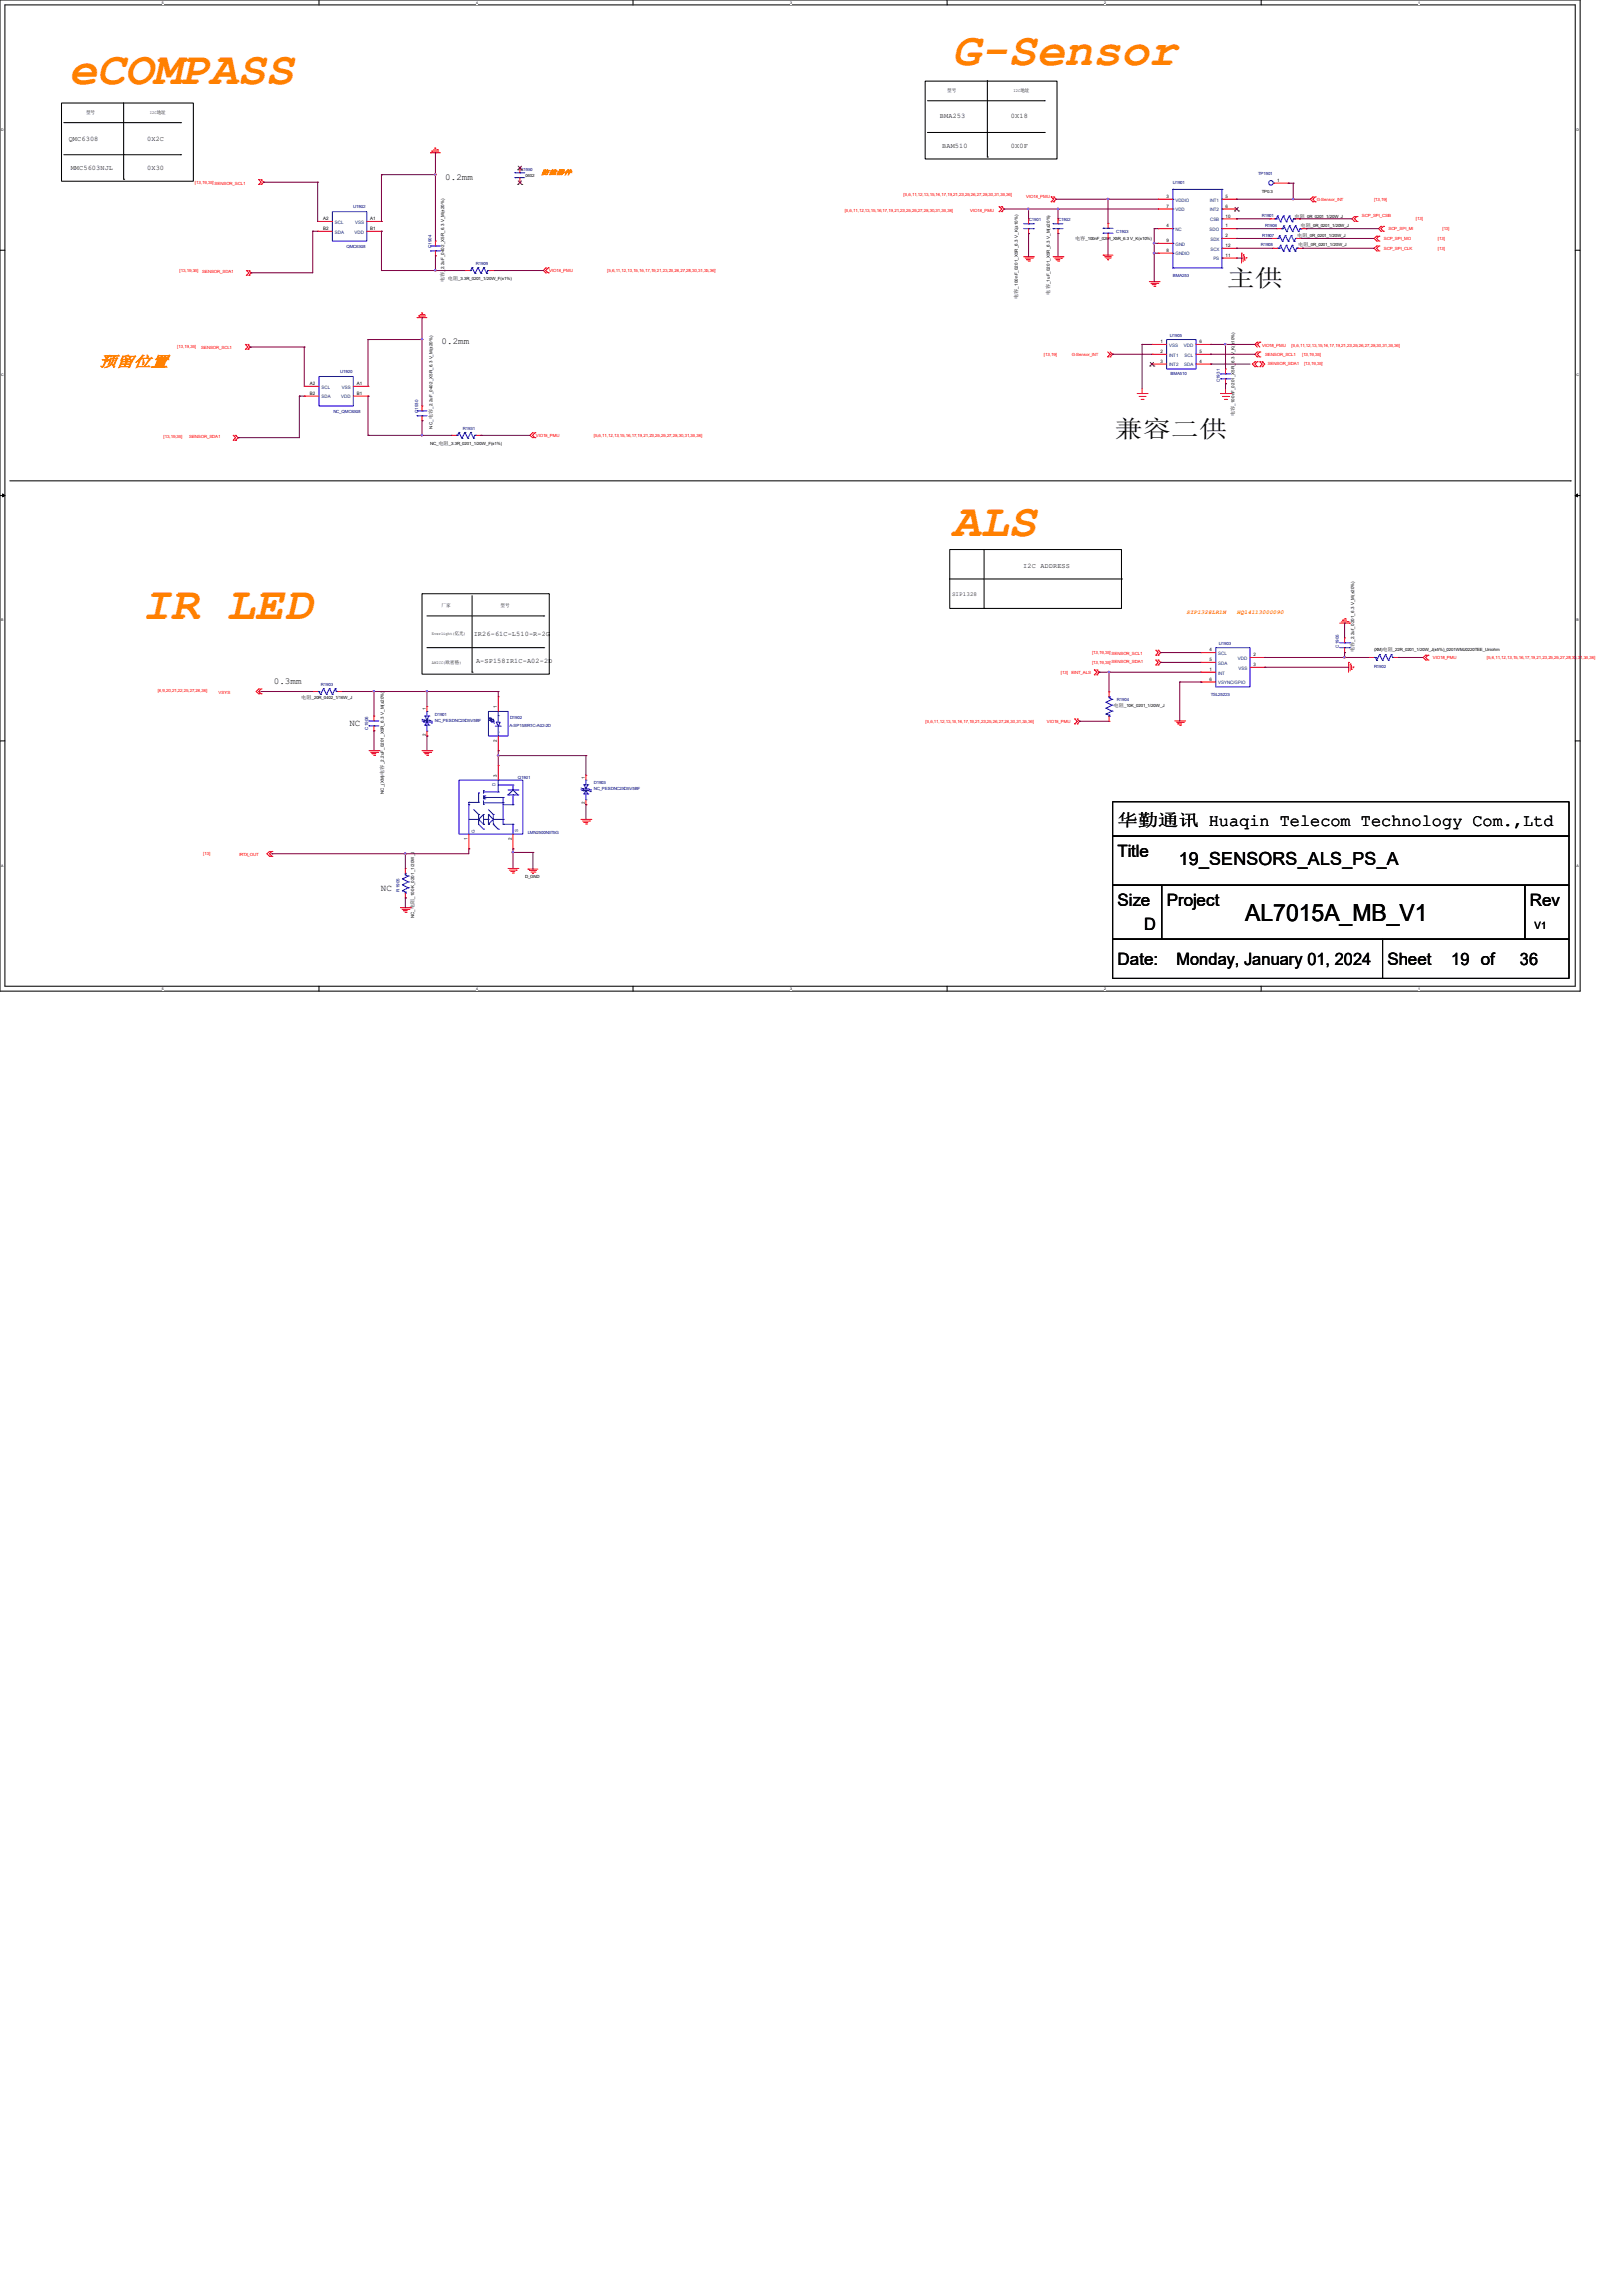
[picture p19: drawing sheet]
<svg xmlns="http://www.w3.org/2000/svg" width="210mm" height="297mm" viewBox="0 0 210 297" stroke-linecap="round" stroke-linejoin="round" font-family="sans-serif">
<defs><g id="words">
<g font-size="6.1" fill="#ff8000">
<text x="8.9" y="10.9">eCOMPASS</text>
<text x="123.2" y="8.4">G-Sensor</text>
<text x="123.2" y="69.3">ALS</text>
<text x="18.4" y="80.1">IR LED</text>
</g>
<g font-size="3">
<text x="158.8" y="37">主供</text>
<text x="144.2" y="56.6">兼容二供</text>
<text x="161.1" y="119.2">AL7015A_MB_V1</text>
</g>
<text font-size="2.3" x="152.5" y="112">19_SENSORS_ALS_PS_A</text>
<g font-size="2.2">
<text x="144.6" y="106.9">华勤通讯 Huaqin Telecom Technology Com.,Ltd</text>
<text x="144.6" y="110.9">Title</text>
<text x="144.6" y="117.2">Size</text>
<text x="151" y="117.2">Project</text>
<text x="197.9" y="117.2">Rev</text>
<text x="144.6" y="124.8">Date:</text>
<text x="148" y="120.4">D</text>
<text x="152.2" y="124.8">Monday, January 01, 2024</text>
<text x="179.5" y="124.8">Sheet</text>
<text x="187.8" y="124.8">19 of</text>
<text x="196.7" y="124.8">36</text>
</g>
<text font-size="2" fill="#ff8000" x="12.8" y="47.4">预留位置</text>
<text font-size="1.3" x="198.6" y="120.2">V1</text>
<g font-size="1.2">
<text x="57.6" y="23.3">0.2mm</text>
<text x="57.1" y="44.5">0.2mm</text>
<text x="35.4" y="88.5">0.3mm</text>
<text x="45.2" y="93.9">NC</text>
<text x="49.3" y="115.3">NC</text>
</g>
<g font-size=".9">
<text x="121.6" y="15.3">BMA253</text>
<text x="130.8" y="15.3">0X18</text>
<text x="8.9" y="18.2">QMC6308</text>
<text x="9.1" y="22">MMC5603NJL</text>
<text x="19" y="18.2">0X2C</text>
<text x="19" y="22">0X30</text>
<text x="121.9" y="19.1">BAM510</text>
<text x="130.8" y="19.1">0X0F</text>
<text x="132.4" y="73.4">I2C ADDRESS</text>
<text x="61.3" y="82.3">IR26-61C-L510-R-2G</text>
<text x="61.6" y="85.8">A-SP158IR1C-A02-2D</text>
</g>
<g font-size=".8" fill="#ff8000">
<text x="70.1" y="22.6">防撞器件</text>
<text x="153.5" y="79.5">SIP1328LR1N</text>
<text x="160.1" y="79.5">HQ14113000090</text>
</g>
<text font-size=".8" x="123.2" y="77.2">SIP1328</text>
<g font-size=".6">
<text x="122.6" y="11.9">型号</text>
<text x="131.2" y="11.9">I2C</text>
<text x="132" y="11.9">地址</text>
<text x="11.1" y="14.8">型号</text>
<text x="19.4" y="14.8">I2C</text>
<text x="20.3" y="14.8">地址</text>
<text x="68" y="22.9">0402</text>
<text x="165.3" y="23.5">1</text>
<text x="41.8" y="28.5">A2</text>
<text x="41.8" y="29.8">B2</text>
<text x="47.9" y="28.5">A1</text>
<text x="47.9" y="29.8">B1</text>
<text x="151" y="25.6">3</text>
<text x="151" y="29.4">4</text>
<text x="151" y="26.9">7</text>
<text x="158.6" y="29.4">1</text>
<text x="158.6" y="25.6">5</text>
<text x="158.6" y="26.9">6</text>
<text x="158.6" y="28.2">10</text>
<text x="163.3" y="24.9">TP0.3</text>
<text x="167.5" y="28.2">电阻</text>
<text x="168.3" y="29.4">电阻</text>
<text x="168.9" y="28.2">_0R_0201_1/20W_J</text>
<text x="169.6" y="29.4">_0R_0201_1/20W_J</text>
<text x="57.5" y="35.2" transform="rotate(-90 57.5 35.2)">_2.2uF_0402_X5R_6.3 V_M(±20%)</text>
<text x="139.1" y="31">电容</text>
<text x="140.5" y="31">_100nF_0201_X5R_6.3 V_K(±10%)</text>
<text x="151" y="32.6">8</text>
<text x="151" y="31.3">9</text>
<text x="158.6" y="30.7">2</text>
<text x="158.6" y="33.2">11</text>
<text x="158.6" y="32">12</text>
<text x="167.9" y="30.6">电阻</text>
<text x="168" y="31.9">电阻</text>
<text x="169.2" y="30.7">_0R_0201_1/20W_J</text>
<text x="169.3" y="31.9">_0R_0201_1/20W_J</text>
<text x="57.5" y="36.5" transform="rotate(-90 57.5 36.5)">电容</text>
<text x="58" y="36.2">电阻</text>
<text x="59.3" y="36.2">_3.3R_0201_1/20W_F(±1%)</text>
<text x="131.7" y="38.7" transform="rotate(-90 131.7 38.7)">电容</text>
<text x="131.7" y="37.3" transform="rotate(-90 131.7 37.3)">_100nF_0201_X5R_6.3 V_K(±10%)</text>
<text x="135.8" y="38.1" transform="rotate(-90 135.8 38.1)">电容</text>
<text x="135.9" y="36.8" transform="rotate(-90 135.9 36.8)">_1uF_0201_X5R_6.3 V_M(±20%)</text>
<text x="150.2" y="44.4">1</text>
<text x="150.2" y="45.7">2</text>
<text x="150.2" y="46.9">3</text>
<text x="155.2" y="46.9">4</text>
<text x="155.2" y="45.7">5</text>
<text x="155.2" y="44.4">6</text>
<text x="40.1" y="49.8">A2</text>
<text x="40.1" y="51.1">B2</text>
<text x="46.2" y="49.8">A1</text>
<text x="46.2" y="51.1">B1</text>
<text x="56" y="52.9" transform="rotate(-90 56 52.9)">_2.2uF_0402_X5R_6.3 V_M(±20%)</text>
<text x="159.7" y="53.9" transform="rotate(-90 159.7 53.9)">电容</text>
<text x="159.7" y="52.5" transform="rotate(-90 159.7 52.5)">_100nF_0201_X5R_6.3 V_K(±10%)</text>
<text x="55.7" y="57.5">NC_</text>
<text x="56" y="54.3" transform="rotate(-90 56 54.3)">电容</text>
<text x="56" y="55.5" transform="rotate(-90 56 55.5)">NC_</text>
<text x="56.7" y="57.5">电阻</text>
<text x="58.1" y="57.5">_3.3R_0201_1/20W_F(±1%)</text>
<text x="55.9" y="82.1">Everlight(</text>
<text x="57.2" y="78.6">厂家</text>
<text x="58.8" y="82.1">亿光</text>
<text x="60" y="82.1">)</text>
<text x="64.8" y="78.6">型号</text>
<text x="175.2" y="83.1" transform="rotate(-90 175.2 83.1)">_2.2uf_0201_6.3 V_M(±20%)</text>
<text x="55.9" y="85.9">AMICC(</text>
<text x="57.7" y="85.9">欧密格</text>
<text x="59.4" y="85.9">)</text>
<text x="156.5" y="86.8">1</text>
<text x="156.5" y="84.3">4</text>
<text x="156.5" y="85.6">5</text>
<text x="156.5" y="88.1">6</text>
<text x="162.2" y="84.9">2</text>
<text x="162.2" y="86.2">3</text>
<text x="175.2" y="84.4" transform="rotate(-90 175.2 84.4)">电容</text>
<text x="177.8" y="84.2">(XM)</text>
<text x="178.9" y="84.2">电阻</text>
<text x="180.3" y="84.2">_22R_0201_1/20W_J(±5%)_0201WMJ0220TEE_Uniohm</text>
<text x="39" y="90.4">电阻</text>
<text x="40.3" y="90.4">_20R_0402_1/16W_J</text>
<text x="55.1" y="95.2" transform="rotate(-90 55.1 95.2)">2</text>
<text x="55.1" y="91.9" transform="rotate(-90 55.1 91.9)">1</text>
<text x="64.3" y="91.6" transform="rotate(-90 64.3 91.6)">1</text>
<text x="144.1" y="91.5">电阻</text>
<text x="145.5" y="91.5">_10K_0201_1/20W_J</text>
<text x="49.7" y="100.3" transform="rotate(-90 49.7 100.3)">电容</text>
<text x="49.7" y="98.9" transform="rotate(-90 49.7 98.9)">_2.2uF_0201_X5R_6.3 V_M(±20%)</text>
<text x="64.3" y="100.5" transform="rotate(-90 64.3 100.5)">3</text>
<text x="64.3" y="96.1" transform="rotate(-90 64.3 96.1)">2</text>
<text x="75.7" y="100.8" transform="rotate(-90 75.7 100.8)">1</text>
<text x="49.7" y="102.7" transform="rotate(-90 49.7 102.7)">NC_(XM)</text>
<text x="75.7" y="104.1" transform="rotate(-90 75.7 104.1)">2</text>
<text x="60.5" y="108.8" transform="rotate(-90 60.5 108.8)">1</text>
<text x="66.2" y="108.8" transform="rotate(-90 66.2 108.8)">2</text>
<text x="67.9" y="113.7">D_GND</text>
<text x="53.6" y="117.7" transform="rotate(-90 53.6 117.7)">电阻</text>
<text x="53.6" y="118.9" transform="rotate(-90 53.6 118.9)">NC_</text>
<text x="53.6" y="116.3" transform="rotate(-90 53.6 116.3)">_100K_0201_1/20W_J</text>
</g>
<g font-size=".6" fill="#f00">
<text x="25.2" y="23.8">[13,19,35] SENSOR_SCL1</text>
<text x="109.3" y="27.5">[5,6,11,12,13,15,16,17,19,21,23,25,26,27,28,30,31,35,36]</text>
<text x="116.9" y="25.4">[5,6,11,12,13,15,16,17,19,21,23,25,26,27,28,30,31,35,36]</text>
<text x="125.6" y="27.5">VIO18_PMU</text>
<text x="132.8" y="25.6">VIO18_PMU</text>
<text x="170.4" y="26">G-Sensor_INT</text>
<text x="176.2" y="28.1">SCP_SPI_CSB</text>
<text x="177.8" y="26">[13,19]</text>
<text x="179.7" y="29.8">SCP_SPI_MI</text>
<text x="183.2" y="28.5">[13]</text>
<text x="186.6" y="29.8">[13]</text>
<text x="23.2" y="35.2">[13,19,35]</text>
<text x="26.2" y="35.4">SENSOR_SDA1</text>
<text x="71.1" y="35.2">VIO18_PMU</text>
<text x="78.6" y="35.2">[5,6,11,12,13,15,16,17,19,21,23,25,26,27,28,30,31,35,36]</text>
<text x="179.1" y="31">SCP_SPI_MO</text>
<text x="179.1" y="32.3">SCP_SPI_CLK</text>
<text x="186.1" y="31">[13]</text>
<text x="186.1" y="32.3">[13]</text>
<text x="22.9" y="45">[13,19,35]</text>
<text x="26" y="45.2">SENSOR_SCL1</text>
<text x="135.1" y="46">[13,19]</text>
<text x="138.7" y="46">G-Sensor_INT</text>
<text x="163.3" y="44.9">VIO18_PMU</text>
<text x="163.7" y="46">SENSOR_SCL1</text>
<text x="164" y="47.3">SENSOR_SDA1</text>
<text x="167.1" y="44.9">[5,6,11,12,13,15,16,17,19,21,23,25,26,27,28,30,31,35,36]</text>
<text x="168.5" y="46">[13,19,35]</text>
<text x="168.7" y="47.3">[13,19,35]</text>
<text x="21.2" y="56.7">[13,19,35]</text>
<text x="24.5" y="56.7">SENSOR_SDA1</text>
<text x="69.3" y="56.6">VIO18_PMU</text>
<text x="76.8" y="56.5">[5,6,11,12,13,15,16,17,19,21,23,25,26,27,28,30,31,35,36]</text>
<text x="20.4" y="89.6">[8,9,20,21,22,25,27,28,36]</text>
<text x="28.3" y="89.8">VSYS</text>
<text x="137.3" y="87.2">[13]</text>
<text x="138.6" y="87.3">EINT_ALS</text>
<text x="141.3" y="84.6">[13,19,35] SENSOR_SCL1</text>
<text x="141.3" y="85.9">[13,19,35] SENSOR_SDA1</text>
<text x="185.4" y="85.3">VIO18_PMU</text>
<text x="192.4" y="85.3">[5,6,11,12,13,15,16,17,19,21,23,25,26,27,28,30,31,35,36]</text>
<text x="119.8" y="93.6">[5,6,11,12,13,15,16,17,19,21,23,25,26,27,28,30,31,35,36]</text>
<text x="135.5" y="93.5">VIO18_PMU</text>
<text x="26.3" y="110.7">[13]</text>
<text x="30.9" y="110.8">IRTX_OUT</text>
</g>
<g font-size=".6" fill="#000080">
<text x="67.4" y="22.1">C1950</text>
<text x="151.8" y="23.8">U1901</text>
<text x="162.8" y="22.6">TP1901</text>
<text x="45.7" y="27">U1902</text>
<text x="133.1" y="28.6">C1901</text>
<text x="136.9" y="28.6">C1902</text>
<text x="163.3" y="28.1">R1901</text>
<text x="163.7" y="29.4">R1906</text>
<text x="44.8" y="32.1">QMC6308</text>
<text x="55.8" y="32.1" transform="rotate(-90 55.8 32.1)">C1904</text>
<text x="61.6" y="34.3">R1909</text>
<text x="144.4" y="30.1">C1903</text>
<text x="151.8" y="35.9">BMA253</text>
<text x="163.1" y="31.8">R1908</text>
<text x="163.3" y="30.7">R1907</text>
<text x="151.4" y="43.6">U1905</text>
<text x="43.1" y="53.5">NC_QMC6308</text>
<text x="44" y="48.3">U1920</text>
<text x="54.1" y="53.5" transform="rotate(-90 54.1 53.5)">C1930</text>
<text x="151.5" y="48.6">BMA510</text>
<text x="157.8" y="49.5" transform="rotate(-90 157.8 49.5)">C1931</text>
<text x="59.9" y="55.6">R1931</text>
<text x="157.7" y="83.5">U1903</text>
<text x="173.2" y="83.8" transform="rotate(-90 173.2 83.8)">C1905</text>
<text x="41.5" y="88.8">R1903</text>
<text x="177.8" y="86.5">R1902</text>
<text x="47.6" y="94.4" transform="rotate(-90 47.6 94.4)">C1906</text>
<text x="56.3" y="92.6">D1901</text>
<text x="56.3" y="93.4">NC_PESDNC2XD5V5BF</text>
<text x="65.9" y="94">A-SP158IR1C-A02-2D</text>
<text x="66" y="93.1">D1902</text>
<text x="144.5" y="90.7">R1904</text>
<text x="156.7" y="90.1">TSL25223</text>
<text x="67" y="100.8">Q1901</text>
<text x="76.8" y="101.5">D1903</text>
<text x="68.3" y="107.9">LMN2500N3T5G</text>
<text x="76.8" y="102.3">NC_PESDNC2XD5V5BF</text>
<text x="51.7" y="115.4" transform="rotate(-90 51.7 115.4)">R1905</text>
</g>
<g font-size=".6" fill="#004080">
<text x="43.3" y="29">SCL</text>
<text x="46" y="29">VSS</text>
<text x="152.1" y="26.1">VDDIO</text>
<text x="152.1" y="29.9">NC</text>
<text x="152.1" y="27.3">VDD</text>
<text x="156.5" y="29.9">SDO</text>
<text x="156.5" y="26.1">INT1</text>
<text x="156.5" y="27.3">INT2</text>
<text x="156.6" y="28.6">CSB</text>
<text x="43.3" y="30.2">SDA</text>
<text x="45.9" y="30.2">VDD</text>
<text x="152.1" y="33.1">GNDIO</text>
<text x="152.1" y="31.8">GND</text>
<text x="156.6" y="31.2">SDX</text>
<text x="156.6" y="32.4">SCX</text>
<text x="157" y="33.7">PS</text>
<text x="151.3" y="44.9">VSS</text>
<text x="151.3" y="46.1">INT1</text>
<text x="151.3" y="47.4">INT2</text>
<text x="153.2" y="44.9">VDD</text>
<text x="153.2" y="47.4">SDA</text>
<text x="153.3" y="46.1">SCL</text>
<text x="41.6" y="50.3">SCL</text>
<text x="41.6" y="51.6">SDA</text>
<text x="44.2" y="51.6">VDD</text>
<text x="44.2" y="50.3">VSS</text>
<text x="157.6" y="87.3">INT</text>
<text x="157.6" y="84.8">SCL</text>
<text x="157.6" y="86">SDA</text>
<text x="157.6" y="88.6">VSYNC/GPIO</text>
<text x="160.2" y="85.4">VDD</text>
<text x="160.3" y="86.7">VSS</text>
<text x="64.8" y="94.9" transform="rotate(-90 64.8 94.9)">-</text>
<text x="64.8" y="92.8" transform="rotate(-90 64.8 92.8)">+</text>
<text x="64.1" y="101.7" transform="rotate(-90 64.1 101.7)">D</text>
<text x="61.4" y="107.8" transform="rotate(-90 61.4 107.8)">G</text>
<text x="67.1" y="107.7" transform="rotate(-90 67.1 107.7)">S</text>
</g>
<g font-size=".5">
<text x="21" y=".5">5</text>
<text x="61.6" y=".5">4</text>
<text x="102.2" y=".5">3</text>
<text x="142.9" y=".5">2</text>
<text x="183.5" y=".5">1</text>
<text x=".2" y="16.9">D</text>
<text x="204" y="16.9">D</text>
<text x=".2" y="48.6">C</text>
<text x="204" y="48.6">C</text>
<text x=".2" y="80.4">B</text>
<text x="204" y="80.4">B</text>
<text x=".2" y="112.1">A</text>
<text x="204" y="112.1">A</text>
<text x="21" y="128.1">5</text>
<text x="61.6" y="128.1">4</text>
<text x="102.2" y="128.1">3</text>
<text x="142.9" y="128.1">2</text>
<text x="183.5" y="128.1">1</text>
</g>
</g></defs>
<path d="M0 0h204.5v128.3h-204.5zM.6 .6h203.2v127h-203.2z" fill="none" stroke="#000" stroke-width=".13"/>
<g fill="#fff">
<path d="M21 .1h.2v.5h-.2z"/>
<path d="M21 127.7h.2v.5h-.2z"/>
</g>
<path d="M41.3 0v.6M41.3 127.6v.7" fill="none" stroke="#000" stroke-width=".13"/>
<g fill="#fff">
<path d="M61.6 .1h.2v.5h-.2z"/>
<path d="M61.6 127.7h.2v.5h-.2z"/>
</g>
<path d="M81.9 0v.6M81.9 127.6v.7" fill="none" stroke="#000" stroke-width=".13"/>
<g fill="#fff">
<path d="M102.2 .1h.2v.5h-.2z"/>
<path d="M102.2 127.7h.2v.5h-.2z"/>
</g>
<path d="M122.6 0v.6M122.6 127.6v.7" fill="none" stroke="#000" stroke-width=".13"/>
<g fill="#fff">
<path d="M142.9 .1h.2v.5h-.2z"/>
<path d="M142.9 127.7h.2v.5h-.2z"/>
</g>
<path d="M163.2 0v.6M163.2 127.6v.7" fill="none" stroke="#000" stroke-width=".13"/>
<g fill="#fff">
<path d="M183.5 .1h.2v.5h-.2z"/>
<path d="M183.5 127.7h.2v.5h-.2z"/>
<path d="M.2 16.5h.3v.5h-.3z"/>
<path d="M204 16.5h.3v.5h-.3z"/>
<path d="M.2 48.3h.3v.5h-.3z"/>
<path d="M204 48.3h.3v.5h-.3z"/>
</g>
<path d="M0 32.4h.6M203.8 32.4h.7" fill="none" stroke="#000" stroke-width=".13"/>
<g fill="#fff">
<path d="M.2 80h.2v.5h-.2z"/>
<path d="M204 80h.3v.5h-.3z"/>
</g>
<path d="M0 64.1h.6M203.8 64.1h.7" fill="none" stroke="#000" stroke-width=".13"/>
<path d="M.3 63.9l.3 .2-.3 .2zM203.8 64.1l.3-.2v.4z" fill="#000" stroke="#000" stroke-width=".13"/>
<g fill="#fff">
<path d="M.2 111.8h.3v.5h-.3z"/>
<path d="M204 111.8h.3v.5h-.3z"/>
</g>
<g fill="none" stroke="#000" stroke-width=".13">
<path d="M8 13.3h17v10.2h-17zM8.3 15.9h15.1M16 13.3v9.9M23.4 15.9h.1M119.7 10.5h17.1v10.1h-17.1zM120 13h15.1M120 17.1h15.1M127.8 10.4v9.9M135.1 13h.1M135.1 17.1h.1M8.3 20h15.1M16 23.2h.1"/>
<path d="M23.4 20h.1M127.8 20.3h.1M1.3 62.2h201.9M54.6 76.8h16.5v10.4h-16.5zM55.2 79.7h15.2M61.1 77.1v9.9M70.4 79.7h.1M122.9 71.1h22.2v7.6h-22.2zM122.9 74.9h22.2M127.3 78.7h.1M127.3 71.1v7.6M145.1 74.9h.1"/>
<path d="M203.2 62.2h.1M0 95.9h.6M55.2 83.8h15.2M61.1 87h.1M70.4 83.8h.1M203.8 95.9h.7M144 108.2h59v6.4h-59zM144 103.8h59v4.4h-59zM144 114.6h6.3v6.9h-6.3zM150.3 114.6h47v6.9h-47zM197.3 114.6h5.7v6.9h-5.7zM144 121.5h34.9v5.1h-34.9z"/>
<path d="M178.9 121.5h24.1v5.1h-24.1z"/>
</g>
<g fill="none" stroke="#f00" stroke-width=".13">
<path d="M55.7 19.8h.1M55.7 19.8h1.3M55.9 19.6h.1M55.9 19.6h.9M56.1 19.4h.5M56.3 19.2h.1M56.6 19.4h.1M31.9 35h.1M31.9 35.6h.1M31.9 35l.3 .3-.3 .3M32.2 35.6h.1M32.2 35h.1"/>
<path d="M32.2 35l.3 .3-.3 .3M33.5 23.2h.1M33.5 23.9h.1M33.5 23.2l.3 .4-.3 .3M33.8 23.9h.1M33.8 23.2h.1M33.8 23.2l.3 .4-.3 .3M41.1 28.7h.1M41.1 29.9h.1M41.1 28.7h1.9M41.1 29.9h1.9M47.5 28.7h1.9"/>
<path d="M47.5 29.9h1.9M49.4 28.7h.1M49.4 29.9h.1M56.3 31.2h.1M56.3 33.1h.1M56.3 31.2v.6M56.3 32.5v.6M60.2 35h.1M60.2 35h.6M63.3 35h.7M64 35h.1M67.3 21.7h.1"/>
<path d="M67.3 23.6h.1M67.3 21.7v.7M67.3 23v.6M70.6 34.7h.1M70.6 35.3h.1M70.6 34.7l-.3 .3 .3 .3M71 35.3h.1M71 34.7h.1M71 34.7l-.4 .3 .4 .3M129.3 27.4h.1M129.3 26.8h.1M129.3 26.8l.3 .3-.3 .3"/>
<path d="M129.6 26.8h.1M129.6 27.4h.1M129.6 26.8l.3 .3-.3 .3M132.5 33.2h1.2M132.7 33.4h.9M132.8 33.6h.1M132.8 33.6h.5M133.1 33.8h.1M133.1 30.2h.1M133.1 28.3h.1M133.1 28.3v.7M133.1 29.6v.6"/>
<path d="M133.2 33.8h.1M133.6 33.4h.1M133.7 33.2h.1M136 25.5h.1M136 26.1h.1M136 25.5l.4 .3-.4 .3M136.3 33.2h1.2M136.4 26.1h.1M136.4 25.5h.1M136.4 25.5l.3 .3-.3 .3M136.5 33.4h.9M136.7 33.6h.1"/>
<path d="M136.7 33.6h.5M136.9 33.8h.1M136.9 28.3h.1M136.9 30.2h.1M136.9 28.3v.7M136.9 29.6v.6M137 33.8h.1M137.4 33.4h.1M137.5 33.2h.1M142.7 33h.1M142.7 33h1.3M143 33.2h.1"/>
<path d="M143 33.2h.8M143.1 33.4h.5M143.3 33.6h.1M143.3 33.6h.2M143.4 30.8h.1M143.4 28.9h.1M143.4 28.9v.6M143.4 30.2v.6M143.6 33.4h.1M148.7 36.4h1.3M148.9 36.7h.9M149.1 36.8h.1"/>
<path d="M149.1 36.8h.5M149.3 37h.1M149.4 37h.1M149.8 36.7h.1M149.9 25.8h.1M149.9 29.6h.1M149.9 27.1h.1M149.9 32.8h.1M149.9 31.5h.1M149.9 29.6h1.9M149.9 25.8h1.9M149.9 27.1h1.9"/>
<path d="M149.9 32.8h1.9M149.9 31.5h1.9M150 36.4h.1M158.1 33.4h1.9M158.1 32.1h1.9M158.1 28.3h1.9M158.1 29.6h1.9M158.1 30.9h1.9M158.1 25.8h1.9M158.1 27.1h1.9M160 29.6h.1M160 30.9h.1"/>
<path d="M160 25.8h.1M160 27.1h.1M160 28.3h.1M160 33.4h.1M160 32.1h.1M160.7 32.8h.1M160.7 32.8v1.2M160.9 33h.1M160.9 33v.9M161 33.7h.1M161 33.1v.6M161.2 33.4h.1"/>
<path d="M161.2 33.4v.1M164.3 28.3h.1M164.3 28.3h.7M164.6 30.9h.1M164.6 30.9h.6M164.7 32.1h.1M164.7 32.1h.7M164.8 23.7h1.9M165.2 29.6h.1M165.2 29.6h.6M166.7 23.7h.1M167.5 28.3h.6"/>
<path d="M167.8 30.9h.6M167.9 32.1h.6M168.1 28.3h.1M168.4 29.6h.6M168.4 30.9h.1M168.5 32.1h.1M169 29.6h.1M169.9 26.1h.1M169.9 25.5h.1M169.9 25.5l-.4 .3 .4 .3M170.2 25.5h.1M170.2 26.1h.1"/>
<path d="M170.2 25.5l-.3 .3 .3 .3M175.3 28.7h.1M175.3 28h.1M175.3 28l-.3 .3 .3 .4M175.6 28h.1M175.6 28.7h.1M175.6 28l-.3 .3 .3 .4M178.1 30.6h.1M178.1 31.2h.1M178.1 31.8h.1M178.1 32.5h.1M178.1 30.6l-.3 .3 .3 .3"/>
<path d="M178.1 31.8l-.3 .3 .3 .4M178.4 31.2h.1M178.4 30.6h.1M178.4 32.5h.1M178.4 31.8h.1M178.4 30.6l-.3 .3 .3 .3M178.4 31.8l-.3 .3 .3 .4M178.7 29.3h.1M178.7 29.9h.1M178.7 29.3l-.3 .3 .3 .3M179 29.9h.1M179 29.3h.1"/>
<path d="M179 29.3l-.3 .3 .3 .3M30.2 56.3h.1M30.2 57h.1M30.2 56.3l.3 .3-.3 .4M30.5 57h.1M30.5 56.3h.1M30.5 56.3l.3 .3-.3 .4M31.7 44.6h.1M31.7 45.2h.1M31.7 44.6l.4 .3-.4 .3M32.1 45.2h.1M32.1 44.6h.1"/>
<path d="M32.1 44.6l.3 .3-.3 .3M39.4 50h.1M39.4 51.3h.1M39.4 50h1.9M39.4 51.3h1.9M45.7 50h1.9M45.7 51.3h1.9M47.6 50h.1M47.6 51.3h.1M54 41.1h.1M54 41.1h1.2M54.2 40.9h.1"/>
<path d="M54.2 40.9h.9M54.4 40.7h.5M54.6 40.5h.1M54.6 52.5h.1M54.6 54.4h.1M54.6 52.5v.7M54.6 53.8v.6M54.9 40.7h.1M58.4 56.3h.1M58.4 56.3h.7M61.6 56.3h.6M62.2 56.3h.1"/>
<path d="M68.9 56h.1M68.9 56.6h.1M68.9 56l-.3 .3 .3 .3M69.2 56.6h.1M69.2 56h.1M69.2 56l-.3 .3 .3 .3M143.3 46.2h.1M143.3 45.6l.3 .2M143.6 45.8h.1M143.6 46.2h.1M143.6 45.8l-.3 .4M143.6 45.6l.4 .2"/>
<path d="M144 45.8h.1M144 45.8l-.4 .4M147.2 50.9h1.2M147.4 51.3h.8M147.7 51.7h.2M147.8 50.9h.1M147.8 50.3v.6M147.9 51.7h.1M148.2 51.3h.1M148.4 50.9h.1M149.1 44.6h.1M149.1 45.8h.1"/>
<path d="M149.1 47.1h.1M149.1 44.6h1.9M149.1 45.8h1.9M149.1 47.1h1.9M154.8 44.6h1.9M154.8 45.8h1.9M154.8 47.1h1.9M156.7 47.1h.1M156.7 45.8h.1M156.7 44.6h.1M157.9 50.9h1.3M158.2 51.3h.8"/>
<path d="M158.5 51.7h.2M158.6 50.9h.1M158.6 47.8h.1M158.6 49.7h.1M158.6 47.8v.6M158.6 49v.7M158.6 50.3v.6M158.7 51.7h.1M159 51.3h.1M159.2 50.9h.1M162.4 44.6h.1M162.4 46.8h.1"/>
<path d="M162.4 47.5h.1M162.4 44.6l.3 .3M162.4 46.8l-.3 .3 .3 .4M162.7 44.6h.1M162.7 44.3h.1M162.7 46.2h.1M162.7 45.6h.1M162.7 46.8h.1M162.7 47.5h.1M162.7 44.6l.3 .3M162.7 44.3l-.3 .3M162.7 45.6l-.3 .2 .3 .4"/>
<path d="M162.7 46.8l-.3 .3 .3 .4M163 44.3h.1M163 45.6h.1M163 46.2h.1M163 46.8h.1M163 47.5h.1M163 44.3l-.3 .3M163 45.6l-.3 .2 .3 .4M163 46.8l.3 .3-.3 .4M163.3 47.5h.1M163.3 46.8h.1M163.3 46.8l.4 .3-.4 .4"/>
<path d="M33.5 89.2h.1M33.5 89.8h.1M33.5 89.2l-.4 .3 .4 .3M33.8 89.2h.1M33.8 89.8h.1M33.8 89.2l-.3 .3 .3 .3M40.5 89.5h.1M40.5 89.5h.6M43.7 89.5h.6M44.3 89.5h.1M47.8 97.2h1.2M48 97.4h.9"/>
<path d="M48.1 97.5h.1M48.1 97.5h.5M48.3 97.7h.2M48.4 92.7h.1M48.4 94.6h.1M48.4 92.7v.6M48.4 93.9v.7M48.5 97.7h.1M48.9 97.4h.1M49 97.2h.1M54.6 97.2h1.3M54.8 97.4h.9"/>
<path d="M55 97.5h.1M55 97.5h.5M55.2 97.7h.1M55.2 95.2h.1M55.2 91.4h.1M55.2 91.4v.7M55.2 94.6v.6M55.3 97.7h.1M55.7 97.4h.1M55.9 97.2h.1M64.5 90.2h.1M64.5 97.2h.1"/>
<path d="M64.5 99.1h.1M64.5 90.2v1.9M64.5 95.2v2M64.5 99.1v1.9M139.1 93.7h.1M139.1 93h.1M139.1 93l.3 .3-.3 .4M139.4 93h.1M139.4 93.7h.1M139.4 93l.3 .3-.3 .4M141.6 86.7h.1M141.6 87.3h.1"/>
<path d="M141.6 86.7l.3 .3-.3 .3M141.9 87.3h.1M141.9 86.7h.1M141.9 86.7l.3 .3-.3 .3M143.5 89.5h.1M143.5 93.3h.1M143.5 89.5v.7M143.5 92.7v.6M149.6 84.2h.1M149.6 84.8h.1M149.6 85.4h.1M149.6 86.1h.1"/>
<path d="M149.6 84.2l.3 .3-.3 .3M149.6 85.4l.3 .3-.3 .4M149.9 84.8h.1M149.9 84.2h.1M149.9 86.1h.1M149.9 85.4h.1M149.9 84.2l.3 .3-.3 .3M149.9 85.4l.3 .3-.3 .4M152 93.3h1.3M152.2 93.5h.9M152.4 93.7h.1M152.4 93.7h.5"/>
<path d="M152.6 93.9h.1M152.7 93.9h.1M153.1 93.5h.1M153.3 93.3h.1M155.4 87h.1M155.4 84.5h.1M155.4 85.7h.1M155.4 88.3h.1M155.4 87h1.9M155.4 84.5h1.9M155.4 85.7h1.9M155.4 88.3h1.9"/>
<path d="M161.8 85.1h1.9M161.8 86.4h1.9M163.7 85.1h.1M163.7 86.4h.1M173.4 80.6h1.2M173.6 80.5h.9M173.7 80.3h.1M173.7 80.3h.5M173.9 80.1h.2M174 82.5h.1M174 84.5h.1M174 82.5v.7"/>
<path d="M174 83.8v.7M174.1 80.1h.1M174.5 80.5h.1M174.5 85.7h.1M174.5 85.7v1.3M174.6 80.6h.1M174.7 85.9h.1M174.7 85.9v.9M174.9 86.6h.1M174.9 86.1v.5M175.1 86.3h.1M175.1 86.3v.1"/>
<path d="M177.2 85.1h.1M177.2 85.1h.6M180.3 85.1h.7M181 85.1h.1M184.5 85.4h.1M184.5 84.8h.1M184.5 84.8l-.4 .3 .4 .3M184.8 84.8h.1M184.8 85.4h.1M184.8 84.8l-.3 .3 .3 .3M34.9 110.2h.1M34.9 110.8h.1"/>
<path d="M34.9 110.2l-.4 .3 .4 .3M35.2 110.2h.1M35.2 110.8h.1M35.2 110.2l-.3 .3 .3 .3M51.8 117.5h1.3M52 117.7h.9M52.2 117.9h.1M52.2 117.9h.5M52.4 118.1h.1M52.5 116.2h.1M52.5 112.4h.1M52.5 112.4v.6"/>
<path d="M52.5 115.6v.6M52.5 118.1h.1M52.9 117.7h.1M53.1 117.5h.1M60.7 109.9h.1M60.7 107.9v2M65.7 112.4h1.3M65.9 112.6h.9M66.1 112.8h.1M66.1 112.8h.5M66.3 113h.1M66.4 109.9h.1"/>
<path d="M66.4 107.9v2M66.4 113h.1M66.8 112.6h.1M67 112.4h.1M68.3 112.5h.1M68.3 112.5h1.3M68.5 112.6h.1M68.5 112.6h.9M68.7 112.9h.5M68.9 113h.1M69.2 112.9h.1M75.2 106h1.3"/>
<path d="M75.4 106.3h.9M75.6 106.4h.1M75.6 106.4h.5M75.8 106.6h.1M75.8 104.1h.1M75.8 100.3h.1M75.8 100.3v.7M75.8 103.5v.6M75.9 106.6h.1M76.3 106.3h.1M76.5 106h.1"/>
</g>
<g fill="none" stroke="#00f" stroke-width=".13">
<path d="M43 27.4h4.5v3.8h-4.5zM55.7 31.8h.1M55.7 32.5h.1M55.7 31.8h1.3M55.7 32.5h1.3M56.3 31.8h.1M56.3 32.5h.1M60.8 35h.1M60.9 35h.1M61.1 34.6h.1M61.1 34.6l.4 .8M61.1 34.6l-.2 .4"/>
<path d="M61.5 35.4h.1M61.8 34.6h.1M61.8 34.6l.4 .8M61.8 34.6l-.3 .8M62.2 35.4h.1M62.6 34.6h.1M62.6 34.6l.4 .8M62.6 34.6l-.4 .8M63 35.4h.1M63.1 35h.1M63.1 35h.2M63.1 35l-.1 .4"/>
<path d="M63.3 35h.1M66.6 22.4h.1M66.6 23h.1M66.6 22.4h1.3M66.6 23h1.3M67.3 22.4h.1M67.3 23h.1M132.5 29h1.2M132.5 29.6h1.2M133.1 29.6h.1M133.1 29h.1M133.7 29.6h.1"/>
<path d="M133.7 29h.1M136.3 29h.1M136.3 29.6h.1M136.3 29h1.2M136.3 29.6h1.2M136.9 29h.1M136.9 29.6h.1M142.7 30.2h.1M142.7 29.5h.1M142.7 30.2h1.3M142.7 29.5h1.3M143.4 30.2h.1"/>
<path d="M143.4 29.5h.1M151.8 31.5h.1M151.8 32.8h.1M151.8 27.1h.1M151.8 29.6h.1M151.8 25.8h.1M151.8 24.5h.1M151.8 34.7h.1M151.8 24.5v10.2M151.8 24.5h6.3M151.8 34.7h6.3M158.1 32.1h.1"/>
<path d="M158.1 33.4h.1M158.1 28.3h.1M158.1 27.1h.1M158.1 25.8h.1M158.1 30.9h.1M158.1 29.6h.1M158.1 24.5h.1M158.1 34.7h.1M158.1 24.5v10.2M164.8 23.7h.1M165 28.3h.1M165 28.3h.2"/>
<path d="M165.2 28.3h.1M165.2 30.9h.1M165.2 30.9h.2M165.3 27.9h.1M165.3 27.9l.4 .8M165.3 27.9l-.1 .4M165.4 32.1h.1M165.4 32.1h.2M165.4 30.9h.1M165.6 32.1h.1M165.6 30.5h.1M165.6 30.5l-.2 .4"/>
<path d="M165.6 30.5l.3 .7M165.7 31.7h.1M165.7 28.7h.1M165.7 31.7l-.1 .4M165.7 31.7l.4 .8M165.8 29.6h.1M165.8 29.6h.2M165.9 31.2h.1M166 29.6h.1M166.1 32.5h.1M166.1 27.9h.1M166.1 27.9l-.4 .8"/>
<path d="M166.1 27.9l.4 .8M166.1 29.2h.1M166.1 29.2l-.1 .4M166.1 29.2l.4 .8M166.3 30.5h.1M166.3 30.5l-.4 .7M166.3 30.5l.4 .7M166.5 31.7h.1M166.5 28.7h.1M166.5 31.7l-.4 .8M166.5 31.7l.3 .8M166.5 30h.1"/>
<path d="M166.7 31.2h.1M166.8 32.5h.1M166.8 27.9h.1M166.8 27.9l-.3 .8M166.8 27.9l.4 .8M166.9 29.2h.1M166.9 29.2l-.4 .8M166.9 29.2l.4 .8M167.1 30.5h.1M167.1 30.5l-.4 .7M167.1 30.5l.4 .7M167.2 31.7h.1"/>
<path d="M167.2 28.7h.1M167.2 31.7l-.4 .8M167.2 31.7l.4 .8M167.3 30h.1M167.4 28.3h.1M167.4 28.3l-.2 .4M167.5 31.2h.1M167.5 28.3h.1M167.6 32.5h.1M167.6 29.2h.1M167.6 30.9h.1M167.6 29.2l-.3 .8"/>
<path d="M167.6 29.2l.4 .8M167.6 30.9h.2M167.6 30.9l-.1 .3M167.8 32.1h.1M167.8 30.9h.1M167.8 32.1l-.2 .4M167.9 32.1h.1M168 30h.1M168.2 29.6h.1M168.2 29.6h.2M168.2 29.6l-.2 .4M168.4 29.6h.1"/>
<path d="M41.3 48.7h4.4v3.8h-4.4zM54 53.2h.1M54 53.8h.1M54 53.2h1.2M54 53.8h1.2M54.6 53.2h.1M54.6 53.8h.1M59.1 56.3h.1M59.2 56.3h.1M59.4 56h.1M59.4 56l.4 .7M59.4 56l-.2 .3"/>
<path d="M59.8 56.7h.1M60.2 56h.1M60.2 56l.3 .7M60.2 56l-.4 .7M60.5 56.7h.1M60.9 56h.1M60.9 56l.4 .7M60.9 56l-.4 .7M61.3 56.7h.1M61.4 56.3h.1M61.4 56.3h.2M61.4 56.3l-.1 .4"/>
<path d="M61.6 56.3h.1M151 43.9h3.8v3.9h-3.8zM157.9 48.4h.1M157.9 49h.1M157.9 48.4h1.3M157.9 49h1.3M158.6 48.4h.1M158.6 49h.1M41.1 89.5h.1M41.1 89.5h.2M41.3 89.5h.1M41.3 89.5l.2 .4"/>
<path d="M41.5 89.9h.1M41.9 89.1h.1M41.9 89.1l.3 .8M41.9 89.1l-.4 .8M42.2 89.9h.1M42.6 89.1h.1M42.6 89.1l.4 .8M42.6 89.1l-.4 .8M43 89.9h.1M43.4 89.1h.1M43.4 89.1l.1 .4M43.4 89.1l-.4 .8"/>
<path d="M43.5 89.5h.1M43.5 89.5h.2M43.7 89.5h.1M47.8 93.3h.1M47.8 93.9h.1M47.8 93.3h1.2M47.8 93.9h1.2M48.4 93.3h.1M48.4 93.9h.1M54.6 93.3l.3 .1M54.6 93.1l.3 .1M54.9 93.2h.1"/>
<path d="M54.9 93.4h.1M54.9 93.2h.7l.2 .1M54.9 93.4h.7l.2 .2M55 92.7h.1M55 93.9h.1M55 92.7l.2 .5M55 92.7h.5M55 93.9h.5M55.2 92.1h.1M55.2 94.6h.1M55.2 93.2h.1M55.2 93.4h.1"/>
<path d="M55.2 92.1v.6M55.2 93.2v.2M55.2 93.7v.9M55.2 93.4l-.2 .5M55.2 93.4l.3 .5M55.5 92.7h.1M55.5 93.9h.1M55.5 92.7l-.3 .5M55.8 93.3h.1M55.8 93.6h.1M63.2 92.1h2.5v3.1h-2.5zM63.4 92.9h.1"/>
<path d="M63.4 93.2h.1M63.4 92.9l.2 .3M63.4 93.2l.2 .2M63.4 93.2l.1 .1M63.4 92.9l.1 .1M63.5 93.3h.1M63.5 93h.1M63.5 93.2h.1M63.5 93.2v.1M63.6 93.2h.1M63.6 93.4h.1M63.8 93.1h.1"/>
<path d="M63.8 93.3h.1M63.8 93.1l.2 .2M63.8 93.1l-.2 .1M63.8 93.3l.2 .3M63.8 93.3l-.2 .1M64.1 94h.6M64.2 93.5h.5l-.2 .5zM64.5 92.1h.1M64.5 95.2h.1M64.5 92.1v1.4M64.5 94v1.2M64.7 94h.1"/>
<path d="M143.1 92.4h.1M143.1 91.7h.1M143.1 90.9h.1M143.1 92.4l.4 .1M143.1 91.7l.8 .3M143.1 90.9l.8 .4M143.5 92.7h.1M143.5 90.2h.1M143.5 92.5h.1M143.5 90.3h.1M143.5 90.2v.1M143.5 92.5v.2"/>
<path d="M143.5 90.3l.4 .2M143.9 92h.1M143.9 91.3h.1M143.9 90.5h.1M143.9 92l-.8 .4M143.9 91.3l-.8 .4M143.9 90.5l-.8 .4M157.3 83.8h4.5v5.1h-4.5zM173.4 83.2h1.2M173.4 83.8h1.2M174 83.2h.1M174 83.8h.1"/>
<path d="M174.6 83.2h.1M174.6 83.8h.1M177.8 85.1h.1M177.8 85.1h.2M178 85.1h.1M178 85.1l.1 .4M178.1 85.5h.1M178.5 84.7h.1M178.5 84.7l-.4 .8M178.5 84.7l.4 .8M178.9 85.5h.1M179.3 84.7h.1"/>
<path d="M179.3 84.7l-.4 .8M179.3 84.7l.4 .8M179.7 85.5h.1M180 84.7h.1M180 84.7l-.3 .8M180 84.7l.2 .4M180.2 85.1h.1M180.3 85.1h.1M52.1 113.7h.1M52.1 114.5h.1M52.1 115.3h.1M52.1 113.7l.7 .4"/>
<path d="M52.1 114.5l.7 .4M52.1 115.3l.4 .1M52.5 113h.1M52.5 115.6h.1M52.5 113.2h.1M52.5 115.4h.1M52.5 113v.2M52.5 115.4v.2M52.5 113.2l.3 .2M52.8 113.4h.1M52.8 114.1h.1M52.8 114.9h.1"/>
<path d="M52.8 113.4l-.7 .3M52.8 114.1l-.7 .4M52.8 114.9l-.7 .4M59.4 101h8.2v6.9h-8.2zM60.7 104.1h.1M60.7 103.8h.1M60.7 103.8v4.1M60.7 106h1.2M60.7 103.8h1.2M61.3 104.8l.6 .6M61.9 106h.1M61.9 105.4h.1"/>
<path d="M61.9 103.8h.1M61.9 102.6h.1M61.9 106l.7 .7M61.9 102.6v1.2M61.9 105.4v1.3l.7 .6M62.6 105.4h.1M62.6 106.7h.1M62.6 107.3h.1M62.6 103.4h.1M62.6 104.1h.1M62.6 102.3h.1M62.6 106h.6"/>
<path d="M62.6 105.4l-.7 .6M62.6 102.3v.4M62.6 103v.4M62.6 103.6v.5M62.6 105.4v1.3M62.6 103.2h2.5M62.6 103.9h2.5M62.6 102.5h1.9M62.6 103.2l.1 .2M62.7 103h.1M62.7 103.4h.1M62.7 103l-.1 .2"/>
<path d="M63.2 106h.1M63.2 106.7h.1M63.2 105.4h.1M63.2 105.4v1.3M63.2 105.4l.6 .6M63.2 104.8l.6 .6M63.8 105.4h.1M63.8 106.7h.1M63.8 106h1.3M63.8 106l-.6 .7M63.8 105.4v1.3M63.8 106.7l.7 .6"/>
<path d="M64.5 107.3h.1M64.5 102.5h.1M64.5 101h.1M64.5 101.6h.1M64.5 101v1.5M64.5 101.6h1.9M65.1 106h.1M65.1 103.2h.1M65.1 103.9h.1M65.1 106.7h.1M65.1 103.2v3.5M65.1 104.1h1.3"/>
<path d="M65.1 106.7h1.3M65.7 102.9h.1M65.7 102.9h1.3M65.7 102.2h1.3M66.4 104.1h.1M66.4 102.2h.1M66.4 102.9h.1M66.4 101.6h.1M66.4 106.7h.1M66.4 107.9h.1M66.4 102.2l.6 .7M66.4 102.2l-.7 .7"/>
<path d="M66.4 101.6v.6M66.4 102.9v1.2M66.4 106.7v1.2M67 102.9h.1M67 102.2h.1M75.2 102.2l.2 .1M75.2 102l.2 .1M75.4 102.1h.1M75.4 102.3h.1M75.4 102.1h.8l.2 .1M75.4 102.3h.8l.2 .1M75.6 101.6h.1"/>
<path d="M75.6 102.7h.1M75.6 101.6l.2 .5M75.6 101.6h.5M75.6 102.7h.5M75.8 101h.1M75.8 103.5h.1M75.8 102.1h.1M75.8 102.3h.1M75.8 101v.6M75.8 102.1v.2M75.8 102.6v.9M75.8 102.3l-.2 .4"/>
<path d="M75.8 102.3l.3 .4M76.1 101.6h.1M76.1 102.7h.1M76.1 101.6l-.3 .5M76.4 102.2h.1M76.4 102.4h.1"/>
<circle cx="164.5" cy="23.7" r=".3"/>
</g>
<g fill="none" stroke="#804000" stroke-width=".13">
<path d="M67 22h.1M67 23.9h.1M67.1 21.5l.4 .5M67.1 23.4l.4 .5M67.5 21.5l-.5 .5M67.5 23.4l-.5 .5M67.5 22h.1M67.5 23.9h.1M159.8 27.3h.1M159.8 26.8l.5 .5M160.2 26.8l-.4 .5M160.3 27.3h.1"/>
<path d="M148.8 47.4h.1M148.8 46.9l.5 .5M149.3 46.9l-.5 .5M149.3 47.4h.1"/>
</g>
<g fill="none" stroke="#800040" stroke-width=".13">
<path d="M56.3 19.8h.1M56.3 19.8v11.4M32.5 35.3h.1M34.1 23.6h.1M34.1 23.6h7M40.5 29.9h.1M40.5 29.9v5.4h-8M40.5 29.9h.6M41.1 23.6h.1M41.1 23.6v5.1M49.4 22.6h.1M49.4 29.9h.1"/>
<path d="M49.4 35h.1M49.4 22.6v6.1M49.4 29.9v5.1M49.4 22.6h6.9M49.4 35h10.8M56.3 22.6h.1M56.3 33.1h.1M56.3 35h.1M56.3 33.1v1.9M64 35h.1M64 35h6.3M129.9 27.1h.1"/>
<path d="M129.9 27.1h20M133.1 27.1h.1M133.1 30.2h.1M133.1 27.1v1.2M133.1 30.2v3M136.7 25.8h.1M136.7 25.8h13.2M136.9 27.1h.1M136.9 30.2h.1M136.9 27.1v1.2M136.9 30.2v3M143.4 25.8h.1"/>
<path d="M143.4 30.8h.1M143.4 25.8v3.1M143.4 30.8v2.2M149.4 32.8h.1M149.4 31.5h.1M149.4 29.6h.1M149.4 29.6v6.8M149.4 32.8h.5M149.4 31.5h.5M149.4 29.6h.5M160 28.3h.1M160 29.6h.1"/>
<path d="M160 30.9h.1M160 32.1h.1M160 25.8h.1M160 25.8h9.5M160 28.3h4.3M160 29.6h5.2M160 30.9h4.6M160 32.1h4.7M160 33.4h.7M160.7 33.4h.1M166.7 23.7h.1M166.7 23.7h.6"/>
<path d="M167.3 25.8h.1M167.3 23.7h.1M167.3 23.7v2.1M168.1 28.3h.1M168.1 28.3h6.9M168.4 30.9h.1M168.4 30.9h9.4M168.5 32.1h.1M168.5 32.1h9.3M169 29.6h.1M169 29.6h9.4M30.8 56.6h.1"/>
<path d="M32.4 44.9h.1M32.4 44.9h7M38.7 51.3h.1M38.7 51.3h.7M38.7 51.3v5.3h-7.9M39.4 44.9h.1M39.4 44.9v5.1M47.6 43.9h.1M47.6 51.3h.1M47.6 56.3h.1M47.6 43.9v6.1M47.6 51.3v5"/>
<path d="M47.6 43.9h7M47.6 56.3h10.8M54.6 41.1h.1M54.6 43.9h.1M54.6 54.4h.1M54.6 56.3h.1M54.6 41.1v11.4M54.6 54.4v1.9M62.2 56.3h.1M62.2 56.3h6.4M144 45.8h.1M144 45.8h5.1"/>
<path d="M147.8 44.6h.1M147.8 44.6v5.7M147.8 44.6h1.3M156.7 44.6h.1M156.7 45.8h.1M156.7 47.1h.1M156.7 44.6h5.7M156.7 45.8h5.7M156.7 47.1h5.1M158.6 44.6h.1M158.6 49.7h.1M158.6 44.6v3.2"/>
<path d="M158.6 49.7v.6M33.8 89.5h.1M33.8 89.5h6.7M44.3 89.5h.1M44.3 89.5h20.2M48.4 89.5h.1M48.4 94.6h.1M48.4 89.5v3.2M48.4 94.6v2.6M55.2 89.5h.1M55.2 95.2h.1M55.2 89.5v1.9"/>
<path d="M55.2 95.2v2M64.5 89.5h.1M64.5 97.2h.1M64.5 97.8h.1M64.5 89.5v.7M64.5 97.2v1.9M64.5 97.8h11.3M75.8 97.8h.1M75.8 97.8v2.5M139.7 93.3h.1M139.7 93.3h3.8M142.2 87h.1"/>
<path d="M142.2 87h13.2M143.5 87h.1M143.5 87v2.5M150.2 84.5h.1M150.2 85.7h.1M150.2 84.5h5.2M150.2 85.7h5.2M152.7 88.3h.1M152.7 88.3v5M152.7 88.3h2.7M155.4 88.3h.1M163.7 85.1h.1"/>
<path d="M163.7 86.4h.1M163.7 85.1h13.5M163.7 86.4h10.8M174 80.6h.1M174 84.5h.1M174 85.1h.1M174 80.6v1.9M174 84.5v.6M181 85.1h.1M181 85.1h3.1M35.2 110.5h.1M52.5 110.5h.1"/>
<path d="M52.5 116.2h.1M52.5 110.5v1.9M52.5 116.2v1.3M60.7 109.9h.1M60.7 109.9v.6h-25.5M66.4 109.9h.1M66.4 110.3h.1M66.4 109.9v2.5M66.4 110.3h2.6M69 110.3h.1M69 110.3v2.2M75.8 104.1h.1"/>
<path d="M75.8 104.1v1.9"/>
</g>
<g fill="#f0f" stroke="#f0f" stroke-width=".13">
<circle cx="56.3" cy="22.6" r=".11"/>
<circle cx="56.3" cy="35" r=".11"/>
<circle cx="174" cy="85.1" r=".11"/>
<circle cx="143.5" cy="87" r=".11"/>
<circle cx="55.2" cy="89.5" r=".11"/>
<circle cx="48.4" cy="89.5" r=".11"/>
<circle cx="64.5" cy="97.8" r=".11"/>
<circle cx="66.4" cy="110.3" r=".11"/>
<circle cx="52.4" cy="110.5" r=".11"/>
<circle cx="158.6" cy="44.6" r=".11"/>
<circle cx="149.3" cy="32.7" r=".11"/>
<circle cx="149.3" cy="31.5" r=".11"/>
<circle cx="133.1" cy="27" r=".11"/>
<circle cx="136.9" cy="27" r=".11"/>
<circle cx="143.4" cy="25.8" r=".11"/>
<circle cx="167.3" cy="25.8" r=".11"/>
<circle cx="54.6" cy="43.9" r=".11"/>
<circle cx="54.6" cy="56.3" r=".11"/>
</g>
<use href="#words"/>
</svg>
